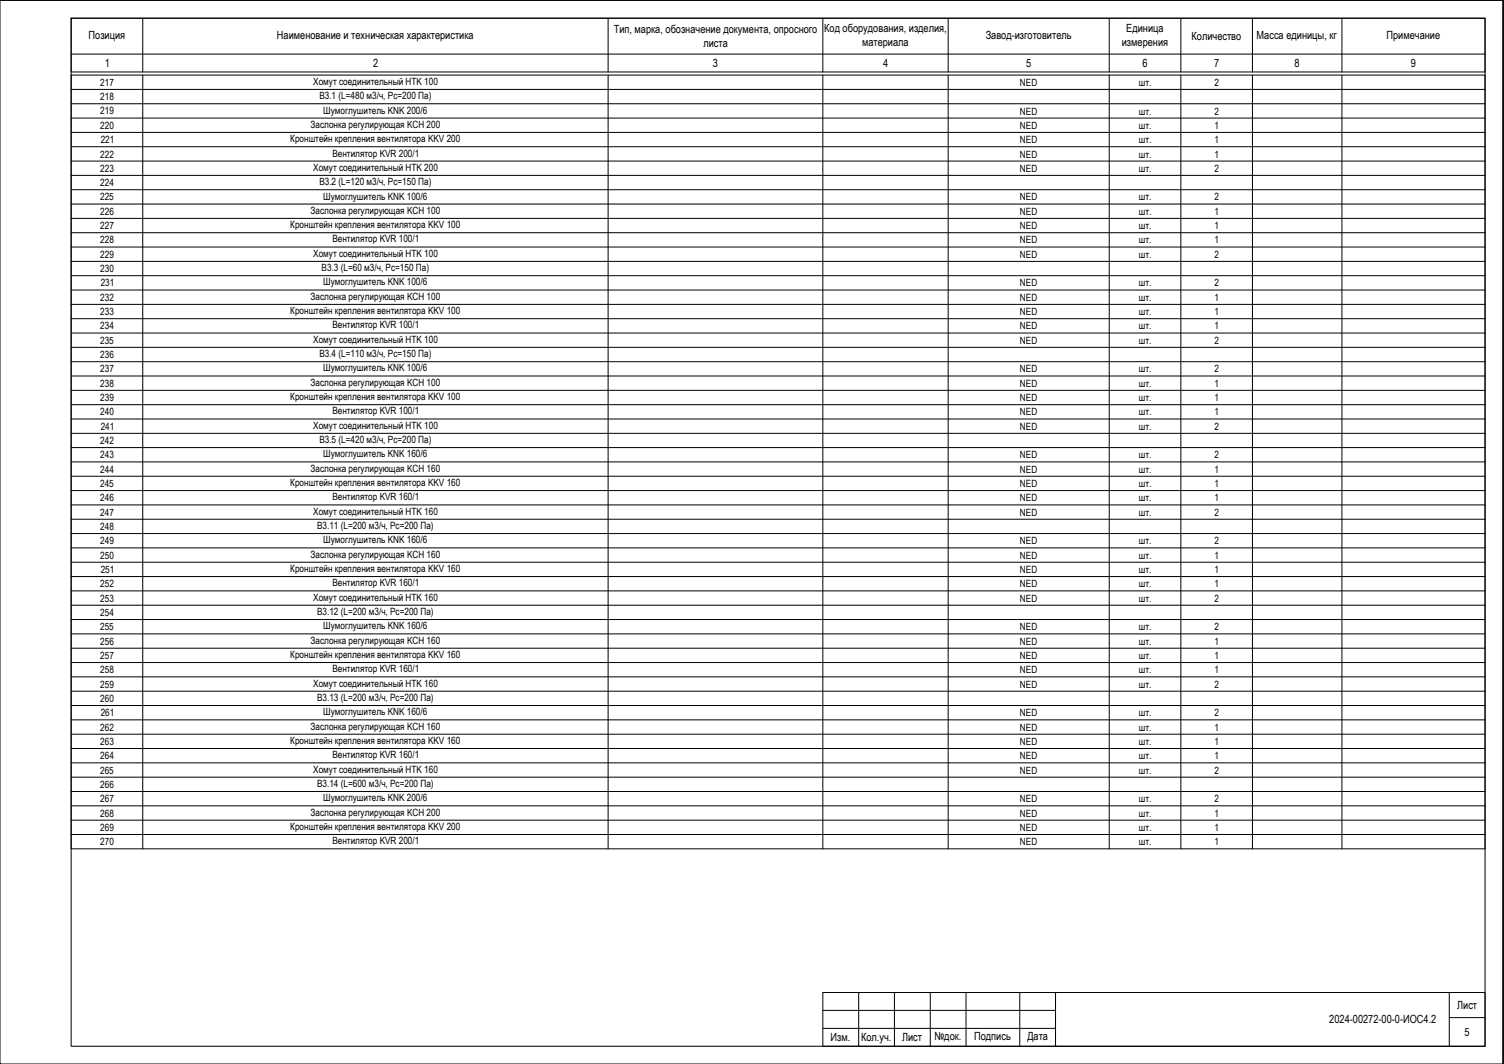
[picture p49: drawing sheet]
<svg xmlns="http://www.w3.org/2000/svg" width="420mm" height="297mm" viewBox="0 0 420 297" stroke-linecap="round" stroke-linejoin="round" font-family="sans-serif">
<defs><g id="words">
<g font-size="3.1">
<text x="24.7" y="10.9">Позиция</text>
<text x="77.4" y="10.9">Наименование и техническая характеристика</text>
<text x="171.4" y="9.3">Тип, марка, обозначение документа, опросного</text>
<text x="230.3" y="9">Код оборудования, изделия,</text>
<text x="275.4" y="11">Завод-изготовитель</text>
<text x="314.6" y="9">Единица</text>
<text x="332.9" y="11.2">Количество</text>
<text x="351" y="10.9">Масса единицы, кг</text>
<text x="387.3" y="10.9">Примечание</text>
<text x="196.5" y="13.1">листа</text>
<text x="240.8" y="12.8">материала</text>
<text x="313.4" y="12.8">измерения</text>
<text x="29.3" y="18.7">1</text>
<text x="104.2" y="18.7">2</text>
<text x="199.2" y="18.7">3</text>
<text x="246.7" y="18.7">4</text>
<text x="286.7" y="18.7">5</text>
<text x="319.2" y="18.7">6</text>
<text x="339.2" y="18.7">7</text>
<text x="361.7" y="18.7">8</text>
<text x="394.2" y="18.7">9</text>
<text x="407.1" y="281.7">Лист</text>
<text x="371.3" y="285.7">2024-00272-00-0-ИОС4.2</text>
<text x="232" y="290.7">Изм.</text>
<text x="240.6" y="290.7">Кол.уч.</text>
<text x="252" y="290.7">Лист</text>
<text x="261" y="290.5">№док.</text>
<text x="272.1" y="290.5">Подпись</text>
<text x="287" y="290.4">Дата</text>
<text x="409.2" y="289.2">5</text>
</g>
<g font-size="2.8">
<text x="28" y="24">217</text>
<text x="87.5" y="23.7">Хомут соединительный HTK 100</text>
<text x="284.9" y="24">NED</text>
<text x="318.1" y="24">шт.</text>
<text x="339.3" y="24">2</text>
<text x="28" y="27.9">218</text>
<text x="89.2" y="27.7">В3.1 (L=480 м3/ч, Pc=200 Па)</text>
<text x="28" y="31.9">219</text>
<text x="28" y="35.9">220</text>
<text x="86.8" y="35.7">Заслонка регулирующая KCH 200</text>
<text x="90.3" y="31.7">Шумоглушитель KNK 200/6</text>
<text x="284.9" y="32">NED</text>
<text x="284.9" y="36">NED</text>
<text x="318.1" y="32">шт.</text>
<text x="318.1" y="36">шт.</text>
<text x="339.3" y="32">2</text>
<text x="339.3" y="36">1</text>
<text x="28.2" y="40">221</text>
<text x="81.1" y="39.7">Кронштейн крепления вентилятора KKV 200</text>
<text x="284.9" y="40">NED</text>
<text x="318.1" y="40">шт.</text>
<text x="339.3" y="40">1</text>
<text x="28" y="44">222</text>
<text x="28" y="47.9">223</text>
<text x="87.5" y="47.7">Хомут соединительный HTK 200</text>
<text x="92.9" y="43.7">Вентилятор KVR 200/1</text>
<text x="284.9" y="44">NED</text>
<text x="284.9" y="48">NED</text>
<text x="318.1" y="44">шт.</text>
<text x="318.1" y="48">шт.</text>
<text x="339.3" y="48">2</text>
<text x="339.3" y="44">1</text>
<text x="28" y="52">224</text>
<text x="89.2" y="51.7">В3.2 (L=120 м3/ч, Pc=150 Па)</text>
<text x="28" y="56">225</text>
<text x="28" y="60">226</text>
<text x="86.8" y="59.7">Заслонка регулирующая KCH 100</text>
<text x="90.3" y="55.7">Шумоглушитель KNK 100/6</text>
<text x="284.9" y="56">NED</text>
<text x="284.9" y="60">NED</text>
<text x="318.1" y="56">шт.</text>
<text x="318.1" y="60">шт.</text>
<text x="339.3" y="56">2</text>
<text x="339.3" y="60">1</text>
<text x="28" y="64">227</text>
<text x="81.1" y="63.7">Кронштейн крепления вентилятора KKV 100</text>
<text x="284.9" y="64">NED</text>
<text x="318.1" y="64">шт.</text>
<text x="339.3" y="64">1</text>
<text x="28" y="68">228</text>
<text x="28" y="72">229</text>
<text x="87.5" y="71.7">Хомут соединительный HTK 100</text>
<text x="92.9" y="67.7">Вентилятор KVR 100/1</text>
<text x="284.9" y="68">NED</text>
<text x="284.9" y="72">NED</text>
<text x="318.1" y="68">шт.</text>
<text x="318.1" y="72">шт.</text>
<text x="339.3" y="72">2</text>
<text x="339.3" y="68">1</text>
<text x="28" y="76">230</text>
<text x="89.9" y="75.7">В3.3 (L=60 м3/ч, Pc=150 Па)</text>
<text x="28" y="84">232</text>
<text x="28.2" y="80">231</text>
<text x="86.8" y="83.7">Заслонка регулирующая KCH 100</text>
<text x="90.3" y="79.7">Шумоглушитель KNK 100/6</text>
<text x="284.9" y="80">NED</text>
<text x="284.9" y="84">NED</text>
<text x="318.1" y="80">шт.</text>
<text x="318.1" y="84">шт.</text>
<text x="339.3" y="80">2</text>
<text x="339.3" y="84">1</text>
<text x="28" y="88">233</text>
<text x="81.1" y="87.7">Кронштейн крепления вентилятора KKV 100</text>
<text x="284.9" y="88">NED</text>
<text x="318.1" y="88">шт.</text>
<text x="339.3" y="88">1</text>
<text x="28" y="96">235</text>
<text x="28" y="92">234</text>
<text x="87.5" y="95.7">Хомут соединительный HTK 100</text>
<text x="92.9" y="91.7">Вентилятор KVR 100/1</text>
<text x="284.9" y="92">NED</text>
<text x="284.9" y="96">NED</text>
<text x="318.1" y="92">шт.</text>
<text x="318.1" y="96">шт.</text>
<text x="339.3" y="96">2</text>
<text x="339.3" y="92">1</text>
<text x="28" y="100">236</text>
<text x="89.2" y="99.7">В3.4 (L=110 м3/ч, Pc=150 Па)</text>
<text x="28" y="104">237</text>
<text x="28" y="108">238</text>
<text x="86.8" y="107.7">Заслонка регулирующая KCH 100</text>
<text x="90.3" y="103.7">Шумоглушитель KNK 100/6</text>
<text x="284.9" y="104">NED</text>
<text x="284.9" y="108">NED</text>
<text x="318.1" y="104">шт.</text>
<text x="318.1" y="108">шт.</text>
<text x="339.3" y="104">2</text>
<text x="339.3" y="108">1</text>
<text x="28" y="112">239</text>
<text x="81.1" y="111.7">Кронштейн крепления вентилятора KKV 100</text>
<text x="284.9" y="112">NED</text>
<text x="318.1" y="112">шт.</text>
<text x="339.3" y="112">1</text>
<text x="28" y="116">240</text>
<text x="28.2" y="120">241</text>
<text x="87.5" y="119.7">Хомут соединительный HTK 100</text>
<text x="92.9" y="115.7">Вентилятор KVR 100/1</text>
<text x="284.9" y="116">NED</text>
<text x="284.9" y="120">NED</text>
<text x="318.1" y="116">шт.</text>
<text x="318.1" y="120">шт.</text>
<text x="339.3" y="120">2</text>
<text x="339.3" y="116">1</text>
<text x="28" y="124">242</text>
<text x="89.2" y="123.7">В3.5 (L=420 м3/ч, Pc=200 Па)</text>
<text x="28" y="128">243</text>
<text x="28" y="132">244</text>
<text x="86.8" y="131.7">Заслонка регулирующая KCH 160</text>
<text x="90.3" y="127.7">Шумоглушитель KNK 160/6</text>
<text x="284.9" y="128">NED</text>
<text x="284.9" y="132">NED</text>
<text x="318.1" y="128">шт.</text>
<text x="318.1" y="132">шт.</text>
<text x="339.3" y="128">2</text>
<text x="339.3" y="132">1</text>
<text x="28" y="136">245</text>
<text x="81.1" y="135.7">Кронштейн крепления вентилятора KKV 160</text>
<text x="284.9" y="136">NED</text>
<text x="318.1" y="136">шт.</text>
<text x="339.3" y="136">1</text>
<text x="28" y="140">246</text>
<text x="28" y="144">247</text>
<text x="87.5" y="143.7">Хомут соединительный HTK 160</text>
<text x="92.9" y="139.7">Вентилятор KVR 160/1</text>
<text x="284.9" y="140">NED</text>
<text x="284.9" y="144">NED</text>
<text x="318.1" y="140">шт.</text>
<text x="318.1" y="144">шт.</text>
<text x="339.3" y="144">2</text>
<text x="339.3" y="140">1</text>
<text x="28" y="147.9">248</text>
<text x="88.6" y="147.7">В3.11 (L=200 м3/ч, Pc=200 Па)</text>
<text x="28" y="151.9">249</text>
<text x="28" y="155.9">250</text>
<text x="86.8" y="155.7">Заслонка регулирующая KCH 160</text>
<text x="90.3" y="151.7">Шумоглушитель KNK 160/6</text>
<text x="284.9" y="152">NED</text>
<text x="284.9" y="156">NED</text>
<text x="318.1" y="152">шт.</text>
<text x="318.1" y="156">шт.</text>
<text x="339.3" y="152">2</text>
<text x="339.3" y="156">1</text>
<text x="28.2" y="159.9">251</text>
<text x="81.1" y="159.7">Кронштейн крепления вентилятора KKV 160</text>
<text x="284.9" y="160">NED</text>
<text x="318.1" y="160">шт.</text>
<text x="339.3" y="160">1</text>
<text x="28" y="163.9">252</text>
<text x="28" y="167.9">253</text>
<text x="87.5" y="167.7">Хомут соединительный HTK 160</text>
<text x="92.9" y="163.7">Вентилятор KVR 160/1</text>
<text x="284.9" y="164">NED</text>
<text x="284.9" y="168">NED</text>
<text x="318.1" y="164">шт.</text>
<text x="318.1" y="168">шт.</text>
<text x="339.3" y="168">2</text>
<text x="339.3" y="164">1</text>
<text x="28" y="171.9">254</text>
<text x="88.6" y="171.7">В3.12 (L=200 м3/ч, Pc=200 Па)</text>
<text x="28" y="175.9">255</text>
<text x="28" y="179.9">256</text>
<text x="86.8" y="179.7">Заслонка регулирующая KCH 160</text>
<text x="90.3" y="175.7">Шумоглушитель KNK 160/6</text>
<text x="284.9" y="176">NED</text>
<text x="284.9" y="180">NED</text>
<text x="318.1" y="176">шт.</text>
<text x="318.1" y="180">шт.</text>
<text x="339.3" y="176">2</text>
<text x="339.3" y="180">1</text>
<text x="28" y="183.9">257</text>
<text x="81.1" y="183.7">Кронштейн крепления вентилятора KKV 160</text>
<text x="284.9" y="184">NED</text>
<text x="318.1" y="184">шт.</text>
<text x="339.3" y="184">1</text>
<text x="28" y="187.9">258</text>
<text x="28" y="191.9">259</text>
<text x="87.5" y="191.7">Хомут соединительный HTK 160</text>
<text x="92.9" y="187.7">Вентилятор KVR 160/1</text>
<text x="284.9" y="188">NED</text>
<text x="284.9" y="192">NED</text>
<text x="318.1" y="188">шт.</text>
<text x="318.1" y="192">шт.</text>
<text x="339.3" y="192">2</text>
<text x="339.3" y="188">1</text>
<text x="28" y="195.9">260</text>
<text x="88.6" y="195.7">В3.13 (L=200 м3/ч, Pc=200 Па)</text>
<text x="28" y="203.9">262</text>
<text x="28.2" y="199.9">261</text>
<text x="86.8" y="203.7">Заслонка регулирующая KCH 160</text>
<text x="90.3" y="199.7">Шумоглушитель KNK 160/6</text>
<text x="284.9" y="200">NED</text>
<text x="284.9" y="204">NED</text>
<text x="318.1" y="200">шт.</text>
<text x="318.1" y="204">шт.</text>
<text x="339.3" y="200">2</text>
<text x="339.3" y="204">1</text>
<text x="28" y="207.9">263</text>
<text x="81.1" y="207.7">Кронштейн крепления вентилятора KKV 160</text>
<text x="284.9" y="208">NED</text>
<text x="318.1" y="208">шт.</text>
<text x="339.3" y="208">1</text>
<text x="28" y="215.9">265</text>
<text x="28" y="211.9">264</text>
<text x="87.5" y="215.7">Хомут соединительный HTK 160</text>
<text x="92.9" y="211.7">Вентилятор KVR 160/1</text>
<text x="284.9" y="212">NED</text>
<text x="284.9" y="216">NED</text>
<text x="318.1" y="212">шт.</text>
<text x="318.1" y="216">шт.</text>
<text x="339.3" y="216">2</text>
<text x="339.3" y="212">1</text>
<text x="28" y="219.9">266</text>
<text x="88.6" y="219.7">В3.14 (L=600 м3/ч, Pc=200 Па)</text>
<text x="28" y="224">267</text>
<text x="28" y="228">268</text>
<text x="86.8" y="227.7">Заслонка регулирующая KCH 200</text>
<text x="90.3" y="223.7">Шумоглушитель KNK 200/6</text>
<text x="284.9" y="224">NED</text>
<text x="284.9" y="228">NED</text>
<text x="318.1" y="224">шт.</text>
<text x="318.1" y="228">шт.</text>
<text x="339.3" y="224">2</text>
<text x="339.3" y="228">1</text>
<text x="28" y="232">269</text>
<text x="81.1" y="231.7">Кронштейн крепления вентилятора KKV 200</text>
<text x="284.9" y="232">NED</text>
<text x="318.1" y="232">шт.</text>
<text x="339.3" y="232">1</text>
<text x="28" y="236">270</text>
<text x="92.9" y="235.7">Вентилятор KVR 200/1</text>
<text x="284.9" y="236">NED</text>
<text x="318.1" y="236">шт.</text>
<text x="339.3" y="236">1</text>
</g>
</g></defs>
<g fill="none" stroke="#000" stroke-width=".28">
<path d="M0 .1h419.9v296.9v-296.9M19.9 5.1h395v287h-395zM229.9 277.1h185v15h-185zM239.9 277.1v15M249.9 277.1v15M259.9 277.1v15M269.9 277.1v15M284.9 277.1v15M294.9 277.1v15M404.9 277.1v15M229.9 282.1h65M229.9 287.1h65"/>
<path d="M404.9 284.1h10"/>
</g>
<!-- layer: 0 -->
<g fill="none" stroke="#000" stroke-width=".28">
<path d="M0 .1h420v296.9h-420zM19.9 5.1h395v15h-395zM19.9 15.1h395M39.9 5.1v15M169.9 5.1v15M229.9 5.1v15M264.9 5.1v15M309.9 5.1v15M329.9 5.1v15M349.9 5.1v15M374.9 5.1v15M19.9 21h395v216h-395z"/>
<path d="M19.9 25h395M19.9 29h395M19.9 33h395M19.9 37h395M39.9 21v216M169.9 21v216M229.9 21v216M264.9 21v216M309.9 21v216M329.9 21v216M349.9 21v216M374.9 21v216"/>
<path d="M19.9 41h395M19.9 45h395M19.9 49h395M19.9 53h395M19.9 57h395M19.9 61h395M19.9 65h395M19.9 69h395M19.9 73h395M19.9 77h395M19.9 81h395M19.9 85h395"/>
<path d="M19.9 89h395M19.9 93h395M19.9 97h395M19.9 101h395M19.9 105h395M19.9 109h395M19.9 113h395M19.9 117h395M19.9 121h395M19.9 125h395M19.9 129h395M19.9 133h395"/>
<path d="M19.9 137h395M19.9 141h395M19.9 145h395M19.9 149h395M19.9 153h395M19.9 157h395M19.9 161h395M19.9 165h395M19.9 169h395M19.9 173h395M19.9 177h395M19.9 181h395"/>
<path d="M19.9 185h395M19.9 189h395M19.9 193h395M19.9 197h395M19.9 201h395M19.9 205h395M19.9 209h395M19.9 213h395M19.9 217h395M19.9 221h395M19.9 225h395M19.9 229h395"/>
<path d="M19.9 233h395"/>
</g>
<use href="#words"/>
</svg>
